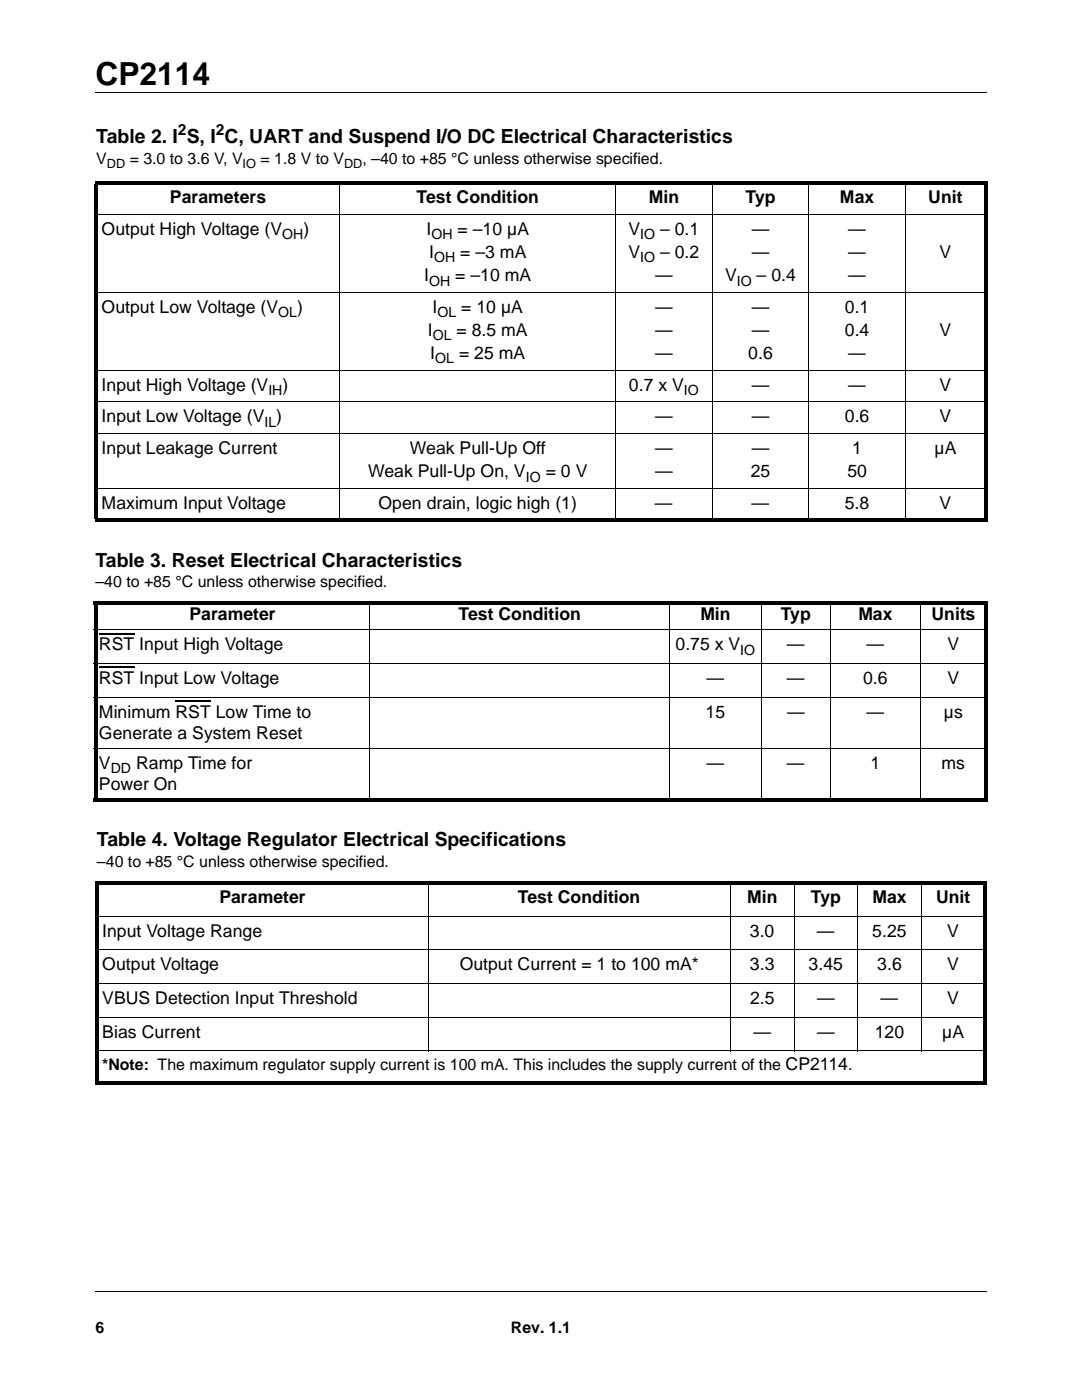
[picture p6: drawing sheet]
<svg xmlns="http://www.w3.org/2000/svg" width="216mm" height="279mm" viewBox="0 0 216 279" stroke-linecap="round" stroke-linejoin="round" font-family="sans-serif">
<defs><g id="words">
<text font-size="6.3" x="19" y="16.9">CP2114</text>
<g font-size="3.9">
<text x="19.2" y="28.6">Table 2. I S, I C, UART and Suspend I/O DC Electrical Characteristics</text>
<text x="19" y="113.1">Table 3. Reset Electrical Characteristics</text>
<text x="19.3" y="168.9">Table 4. Voltage Regulator Electrical Specifications</text>
</g>
<g font-size="3.5">
<text x="33.9" y="40.6">Parameters</text>
<text x="83.1" y="40.6">Test Condition</text>
<text x="129.4" y="40.6">Min</text>
<text x="148.8" y="40.6">Typ</text>
<text x="167.6" y="40.6">Max</text>
<text x="185.2" y="40.6">Unit</text>
<text x="20.3" y="46.9">Output High Voltage (V</text>
<text x="60.5" y="46.9">)</text>
<text x="85.1" y="46.9">I</text>
<text x="91.3" y="46.9">= –10 µA</text>
<text x="125.4" y="46.9">V</text>
<text x="131.7" y="46.9">– 0.1</text>
<text x="150" y="46.9">—</text>
<text x="169.3" y="46.9">—</text>
<text x="85.6" y="51.5">I</text>
<text x="91.8" y="51.5">= –3 mA</text>
<text x="125.4" y="51.5">V</text>
<text x="131.7" y="51.5">– 0.2</text>
<text x="150" y="51.5">—</text>
<text x="169.3" y="51.5">—</text>
<text x="187.5" y="51.5">V</text>
<text x="84.6" y="56.1">I</text>
<text x="90.8" y="56.1">= –10 mA</text>
<text x="130.7" y="56.1">—</text>
<text x="144.7" y="56.1">V</text>
<text x="151" y="56.1">– 0.4</text>
<text x="169.3" y="56.1">—</text>
<text x="20.3" y="62.4">Output Low Voltage (V</text>
<text x="59.3" y="62.4">)</text>
<text x="86.3" y="62.4">I</text>
<text x="92" y="62.4">= 10 µA</text>
<text x="130.7" y="62.4">—</text>
<text x="150" y="62.4">—</text>
<text x="168.6" y="62.4">0.1</text>
<text x="85.4" y="67">I</text>
<text x="85.9" y="71.6">I</text>
<text x="91.1" y="67">= 8.5 mA</text>
<text x="91.6" y="71.6">= 25 mA</text>
<text x="130.7" y="67">—</text>
<text x="130.7" y="71.6">—</text>
<text x="149.3" y="71.6">0.6</text>
<text x="150" y="67">—</text>
<text x="168.6" y="67">0.4</text>
<text x="169.3" y="71.6">—</text>
<text x="187.5" y="67">V</text>
<text x="20.3" y="78">Input High Voltage (V</text>
<text x="56.4" y="78">)</text>
<text x="125.5" y="78">0.7 x V</text>
<text x="150" y="78">—</text>
<text x="169.3" y="78">—</text>
<text x="187.5" y="78">V</text>
<text x="20.3" y="84.3">Input Low Voltage (V )</text>
<text x="130.7" y="84.3">—</text>
<text x="150" y="84.3">—</text>
<text x="168.6" y="84.3">0.6</text>
<text x="187.5" y="84.3">V</text>
<text x="20.3" y="90.7">Input Leakage Current</text>
<text x="73.4" y="95.2">Weak Pull-Up On, V</text>
<text x="81.8" y="90.7">Weak Pull-Up Off</text>
<text x="108.9" y="95.2">= 0 V</text>
<text x="130.7" y="90.7">—</text>
<text x="130.7" y="95.2">—</text>
<text x="149.8" y="95.2">25</text>
<text x="150" y="90.7">—</text>
<text x="169.1" y="95.2">50</text>
<text x="170.1" y="90.7">1</text>
<text x="186.5" y="90.7">µA</text>
<text x="20.3" y="101.6">Maximum Input Voltage</text>
<text x="75.5" y="101.6">Open drain, logic high (1)</text>
<text x="130.7" y="101.6">—</text>
<text x="150" y="101.6">—</text>
<text x="168.6" y="101.6">5.8</text>
<text x="187.5" y="101.6">V</text>
<text x="37.8" y="123.8">Parameter</text>
<text x="91.5" y="123.8">Test Condition</text>
<text x="139.7" y="123.8">Min</text>
<text x="155.8" y="123.8">Typ</text>
<text x="171.3" y="123.8">Max</text>
<text x="185.9" y="123.8">Units</text>
<text x="19.7" y="129.8">RST Input High Voltage</text>
<text x="134.8" y="129.8">0.75 x V</text>
<text x="157" y="129.8">—</text>
<text x="172.9" y="129.8">—</text>
<text x="189.1" y="129.8">V</text>
<text x="19.7" y="136.5">RST Input Low Voltage</text>
<text x="141" y="136.5">—</text>
<text x="157" y="136.5">—</text>
<text x="172.2" y="136.5">0.6</text>
<text x="189" y="136.5">V</text>
<text x="19.7" y="143.2">Minimum RST Low Time to</text>
<text x="140.8" y="143.2">15</text>
<text x="157" y="143.2">—</text>
<text x="172.9" y="143.2">—</text>
<text x="188.3" y="143.2">µs</text>
<text x="19.7" y="147.5">Generate a System Reset</text>
<text x="19.7" y="153.5">V</text>
<text x="27.2" y="153.5">Ramp Time for</text>
<text x="141" y="153.5">—</text>
<text x="157" y="153.5">—</text>
<text x="173.7" y="153.5">1</text>
<text x="187.9" y="153.5">ms</text>
<text x="19.7" y="157.7">Power On</text>
<text x="43.8" y="180.3">Parameter</text>
<text x="103.4" y="180.3">Test Condition</text>
<text x="149.1" y="180.3">Min</text>
<text x="161.8" y="180.3">Typ</text>
<text x="174.1" y="180.3">Max</text>
<text x="186.8" y="180.3">Unit</text>
<text x="20.4" y="187">Input Voltage Range</text>
<text x="149.6" y="187">3.0</text>
<text x="163" y="187">—</text>
<text x="174" y="187">5.25</text>
<text x="189" y="187">V</text>
<text x="20.4" y="193.7">Output Voltage</text>
<text x="91.7" y="193.7">Output Current = 1 to 100 mA*</text>
<text x="149.6" y="193.7">3.3</text>
<text x="161.4" y="193.7">3.45</text>
<text x="175.1" y="193.7">3.6</text>
<text x="189" y="193.7">V</text>
<text x="20.4" y="200.4">VBUS Detection Input Threshold</text>
<text x="149.7" y="200.4">2.5</text>
<text x="163" y="200.4">—</text>
<text x="175.7" y="200.4">—</text>
<text x="189" y="200.4">V</text>
<text x="20.4" y="207.1">Bias Current</text>
<text x="150.3" y="207.1">—</text>
<text x="163" y="207.1">—</text>
<text x="174.6" y="207.1">120</text>
<text x="188" y="207.1">µA</text>
</g>
<g font-size="3.2">
<text x="19.2" y="32.7">V</text>
<text x="25.9" y="32.7">= 3.0 to 3.6 V, V</text>
<text x="52" y="32.7">= 1.8 V to V</text>
<text x="72.3" y="32.7">, –40 to +85 °C unless otherwise specified.</text>
<text x="19" y="117.2">–40 to +85 °C unless otherwise specified.</text>
<text x="19.3" y="173">–40 to +85 °C unless otherwise specified.</text>
<text x="20.4" y="213.6">*Note: The maximum regulator supply current is 100 mA. This includes the supply current of the CP2114.</text>
<text x="19" y="266">6</text>
<text x="102" y="266">Rev. 1.1</text>
</g>
<g font-size="3.1">
<text x="35.5" y="27">2</text>
<text x="43.1" y="27">2</text>
</g>
<g font-size="2.8">
<text x="56.3" y="47.8">OH</text>
<text x="86.1" y="47.8">OH</text>
<text x="127.7" y="47.8">IO</text>
<text x="86.6" y="52.4">OH</text>
<text x="127.7" y="52.4">IO</text>
<text x="85.6" y="57">OH</text>
<text x="147" y="57">IO</text>
<text x="55.5" y="63.3">OL</text>
<text x="87.3" y="63.3">OL</text>
<text x="86.4" y="67.9">OL</text>
<text x="86.8" y="72.5">OL</text>
<text x="53.6" y="78.8">IH</text>
<text x="136.5" y="78.8">IO</text>
<text x="52.8" y="85.2">IL</text>
<text x="104.9" y="96.1">IO</text>
<text x="147.7" y="130.7">IO</text>
<text x="22.1" y="154.3">DD</text>
</g>
<g font-size="2.5">
<text x="21.3" y="33.5">DD</text>
<text x="48.4" y="33.5">IO</text>
<text x="68.6" y="33.5">DD</text>
</g>
</g></defs>
<path d="M19 18.4h177.8M19.1 257.8h177.8" fill="none" stroke="#000" stroke-width=".2"/>
<path d="M166.5 259.4h30.7v14.7h-30.7z" fill="#fff"/>
<path d="M19.7 126.5h7.1M19.7 133.2h7.1M35 139.9h7.1" fill="none" stroke="#000" stroke-width=".25"/>
<path d="M18.9 36.1h178.1v.7h-178.1zM18.9 103.5h178.1v.7h-178.1zM18.9 36.8h.7v66.7h-.7zM196.3 36.8h.7v66.7h-.7zM18.7 120.1h178.4v.7h-178.4zM18.7 159.2h178.4v.7h-178.4zM18.7 120.8h.7v38.4h-.7zM196.4 120.8h.7v38.4h-.7zM19 175.8h177.9v.7h-177.9zM19 176.5h.7v39.2h-.7zM19 215.7h177.9v.7h-177.9zM196.2 176.5h.7v39.2h-.7z" fill="#000"/>
<g fill="none" stroke="#000" stroke-width=".2">
<path d="M67.8 36.1v68.1M122.9 36.1v68.1M142.1 36.1v68.1M161.4 36.1v68.1M180.7 36.1v68.1M18.9 42.8h178.1M18.9 58.3h178.1M18.9 73.9h178.1M18.9 80.2h178.1M18.9 86.6h178.1M18.9 97.5h178.1M18.7 125.7h178.4"/>
<path d="M18.7 132.4h178.4M18.7 139.1h178.4M73.8 120.1v39.8M133.6 120.1v39.8M151.9 120.1v39.8M165.7 120.1v39.8M183.7 120.1v39.8M18.7 149.4h178.4M85.4 175.8v34M145.7 175.8v34M158.5 175.8v34M171.2 175.8v34"/>
<path d="M183.9 175.8v34M19 182.9h177.9M19 189.6h177.9M19 196.3h177.9M19 203h177.9M19 209.7h177.9"/>
</g>
<use href="#words"/>
</svg>
